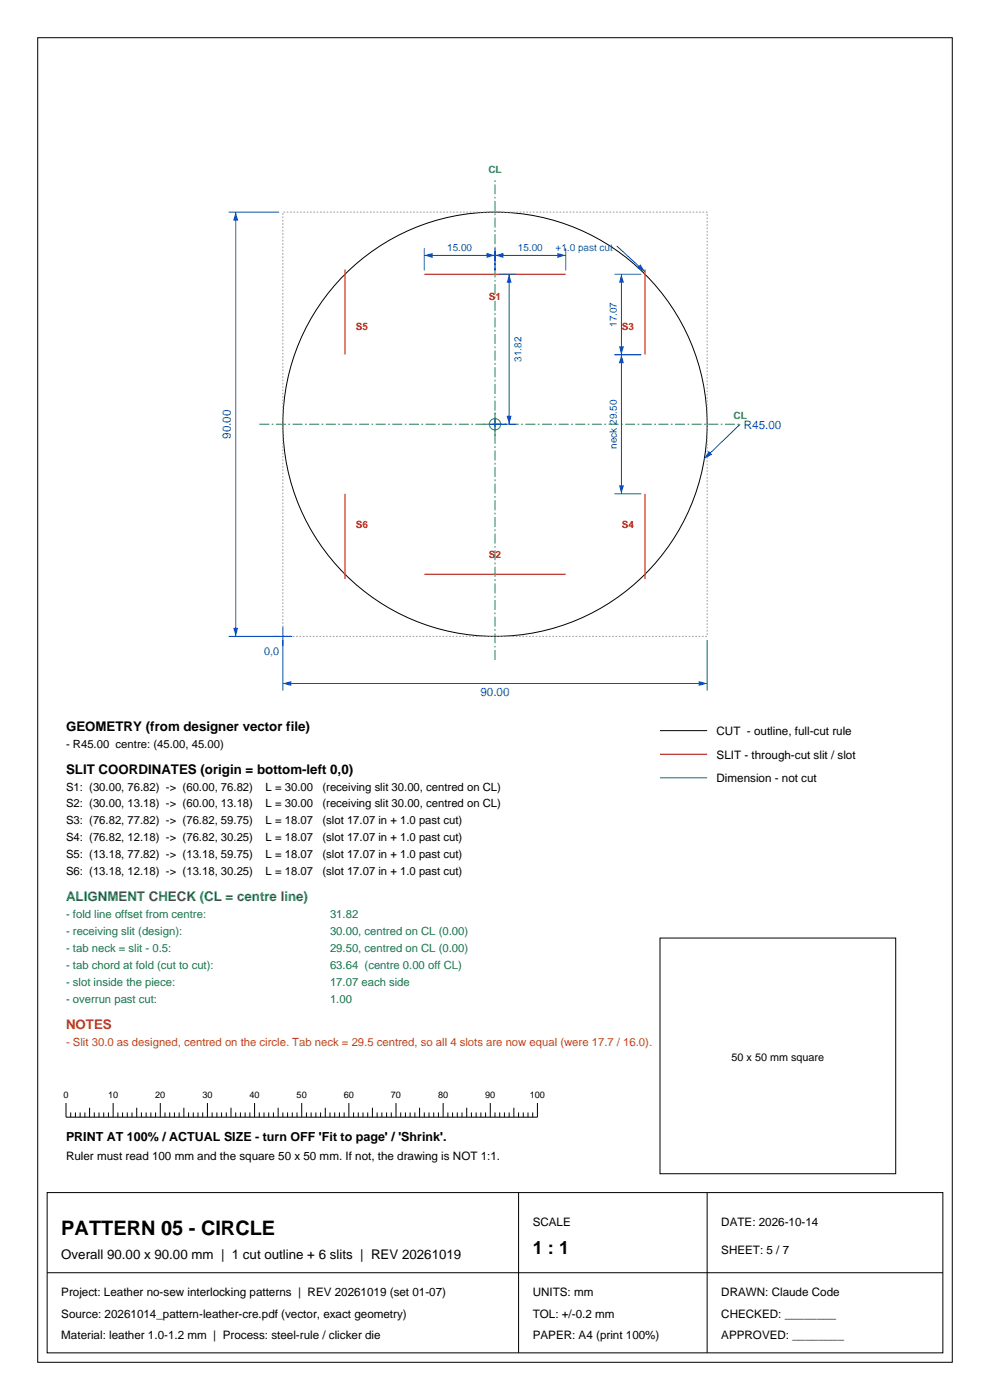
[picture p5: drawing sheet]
<svg xmlns="http://www.w3.org/2000/svg" width="210mm" height="297mm" viewBox="0 0 210 297" stroke-linecap="round" stroke-linejoin="round" font-family="sans-serif">
<defs><g id="words">
<text font-size="4.2" x="13" y="262">PATTERN 05 - CIRCLE</text>
<text font-size="3.9" x="113" y="266">1 : 1</text>
<g font-size="2.8">
<text x="14" y="155">GEOMETRY (from designer vector file)</text>
<text x="14" y="164.1">SLIT COORDINATES (origin = bottom-left 0,0)</text>
<text x="13" y="267">Overall 90.00 x 90.00 mm | 1 cut outline + 6 slits | REV 20261019</text>
</g>
<text font-size="2.8" fill="#1a7347" x="14" y="191.2">ALIGNMENT CHECK (CL = centre line)</text>
<text font-size="2.8" fill="#b34d0d" x="14" y="218.3">NOTES</text>
<text font-size="2.6" x="14" y="242">PRINT AT 100% / ACTUAL SIZE - turn OFF 'Fit to page' / 'Shrink'.</text>
<g font-size="2.5" fill="#0d4dbf">
<text x="49" y="93.1" transform="rotate(-90 49 93.1)">90.00</text>
<text x="157.8" y="91">R45.00</text>
<text x="101.9" y="147.6">90.00</text>
</g>
<g font-size="2.5">
<text x="152" y="156">CUT - outline, full-cut rule</text>
<text x="152" y="161">SLIT - through-cut slit / slot</text>
<text x="152" y="166">Dimension - not cut</text>
<text x="14" y="246">Ruler must read 100 mm and the square 50 x 50 mm. If not, the drawing is NOT 1:1.</text>
<text x="113" y="260">SCALE</text>
<text x="153" y="260">DATE: 2026-10-14</text>
<text x="153" y="266">SHEET: 5 / 7</text>
<text x="13" y="275">Project: Leather no-sew interlocking patterns | REV 20261019 (set 01-07)</text>
<text x="113" y="275">UNITS: mm</text>
<text x="153" y="275">DRAWN: Claude Code</text>
<text x="13" y="279.5">Source: 20261014_pattern-leather-cre.pdf (vector, exact geometry)</text>
<text x="113" y="279.5">TOL: +/-0.2 mm</text>
<text x="153" y="279.5">CHECKED: ________</text>
<text x="13" y="284">Material: leather 1.0-1.2 mm | Process: steel-rule / clicker die</text>
<text x="113" y="284">PAPER: A4 (print 100%)</text>
<text x="153" y="284">APPROVED: ________</text>
</g>
<g font-size="2.4">
<text x="14" y="158.6">- R45.00 centre: (45.00, 45.00)</text>
<text x="14" y="167.7">S1: (30.00, 76.82) -&gt; (60.00, 76.82)</text>
<text x="56.3" y="167.7">L = 30.00</text>
<text x="68.4" y="167.7">(receiving slit 30.00, centred on CL)</text>
<text x="14" y="171.3">S2: (30.00, 13.18) -&gt; (60.00, 13.18)</text>
<text x="56.3" y="171.3">L = 30.00</text>
<text x="68.4" y="171.3">(receiving slit 30.00, centred on CL)</text>
<text x="14" y="174.9">S3: (76.82, 77.82) -&gt; (76.82, 59.75)</text>
<text x="14" y="178.5">S4: (76.82, 12.18) -&gt; (76.82, 30.25)</text>
<text x="56.3" y="174.9">L = 18.07</text>
<text x="56.3" y="178.5">L = 18.07</text>
<text x="68.4" y="174.9">(slot 17.07 in + 1.0 past cut)</text>
<text x="68.4" y="178.5">(slot 17.07 in + 1.0 past cut)</text>
<text x="14" y="182.1">S5: (13.18, 77.82) -&gt; (13.18, 59.75)</text>
<text x="14" y="185.7">S6: (13.18, 12.18) -&gt; (13.18, 30.25)</text>
<text x="56.3" y="182.1">L = 18.07</text>
<text x="56.3" y="185.7">L = 18.07</text>
<text x="68.4" y="182.1">(slot 17.07 in + 1.0 past cut)</text>
<text x="68.4" y="185.7">(slot 17.07 in + 1.0 past cut)</text>
</g>
<g font-size="2.4" fill="#1a7347">
<text x="14" y="194.8">- fold line offset from centre:</text>
<text x="70" y="194.8">31.82</text>
<text x="14" y="198.4">- receiving slit (design):</text>
<text x="14" y="202">- tab neck = slit - 0.5:</text>
<text x="70" y="198.4">30.00, centred on CL (0.00)</text>
<text x="70" y="202">29.50, centred on CL (0.00)</text>
<text x="14" y="205.6">- tab chord at fold (cut to cut):</text>
<text x="14" y="209.2">- slot inside the piece:</text>
<text x="70" y="205.6">63.64 (centre 0.00 off CL)</text>
<text x="70" y="209.2">17.07 each side</text>
<text x="14" y="212.8">- overrun past cut:</text>
<text x="70" y="212.8">1.00</text>
</g>
<text font-size="2.4" fill="#b34d0d" x="14" y="221.9">- Slit 30.0 as designed, centred on the circle. Tab neck = 29.5 centred, so all 4 slots are now equal (were 17.7 / 16.0).</text>
<text font-size="2.3" fill="#0d4dbf" x="56" y="139">0,0</text>
<text font-size="2.3" x="155.2" y="225">50 x 50 mm square</text>
<g font-size="2.1" fill="#1a8c59">
<text x="103.6" y="36.8">CL</text>
<text x="155.6" y="88.8">CL</text>
</g>
<g font-size="2.1" fill="#0d4dbf">
<text x="94.9" y="53.2">15.00</text>
<text x="109.9" y="53.2">15.00</text>
<text x="117.8" y="53.2">+1.0 past cut</text>
<text x="130.8" y="69.4" transform="rotate(-90 130.8 69.4)">17.07</text>
<text x="110.6" y="76.7" transform="rotate(-90 110.6 76.7)">31.82</text>
<text x="130.8" y="95.2" transform="rotate(-90 130.8 95.2)">neck 29.50</text>
</g>
<g font-size="2.1" fill="#e60000">
<text x="103.7" y="63.7">S1</text>
<text x="75.5" y="69.9">S5</text>
<text x="131.9" y="69.9">S3</text>
<text x="75.5" y="112.1">S6</text>
<text x="131.9" y="112.1">S4</text>
<text x="103.7" y="118.3">S2</text>
</g>
<g font-size="1.9">
<text x="13.5" y="233">0</text>
<text x="22.9" y="233">10</text>
<text x="32.9" y="233">20</text>
<text x="42.9" y="233">30</text>
<text x="52.9" y="233">40</text>
<text x="62.9" y="233">50</text>
<text x="72.9" y="233">60</text>
<text x="82.9" y="233">70</text>
<text x="92.9" y="233">80</text>
<text x="102.9" y="233">90</text>
<text x="112.4" y="233">100</text>
</g>
</g></defs>
<g fill="none" stroke="#000" stroke-width=".21">
<path d="M8 8h194v281h-194zM10 253h190v34h-190zM110 253v34M150 253v34M10 270h190"/>
<circle cx="105" cy="90" r="45"/>
</g>
<path d="M73.2 57.2v18M90 58.2h30M136.8 57.2v18M73.2 104.8v18M136.8 104.8v18M90 121.8h30" fill="none" stroke="#e60000" stroke-width=".21"/>
<path d="M60 45h90v90h-90z" fill="none" stroke="#999" stroke-width=".21" stroke-dasharray=".4 .4" stroke-linecap="butt"/>
<path d="M60 135.8v10.7M150 135.8v10.7M60 145h90" fill="none" stroke="#0d4dbf" stroke-width=".21"/>
<g fill="#0d4dbf">
<path d="M60 145l1.8-.5v1z"/>
<path d="M148.2 144.5l1.8 .5-1.8 .5z"/>
</g>
<path d="M48.5 45h10.7M50 45v90M48.5 135h10.7" fill="none" stroke="#0d4dbf" stroke-width=".21"/>
<g fill="#0d4dbf">
<path d="M49.5 133.2h1l-.5 1.8z"/>
<path d="M50 45l.5 1.8h-1z"/>
</g>
<path d="M90 52.7v4.7M90 54.2h15M105 52.7v4.7M58 135h4M60 133v4" fill="none" stroke="#0d4dbf" stroke-width=".21"/>
<path d="M55 90h102M105 140v-102" fill="none" stroke="#1a8c59" stroke-width=".21" stroke-dasharray="2.1 .5 .4 .5" stroke-linecap="butt"/>
<g fill="none" stroke="#1a8c59" stroke-width=".21">
<path d="M102.5 90h5M105 87.5v5"/>
<circle cx="105" cy="90" r="1.2"/>
</g>
<g fill="#0d4dbf">
<path d="M90 54.2l1.8-.6v1.1z"/>
<path d="M103.2 53.6l1.8 .6-1.8 .5z"/>
</g>
<path d="M105 52.7v4.7M105 54.2h15M120 52.7v4.7" fill="none" stroke="#0d4dbf" stroke-width=".21"/>
<g fill="#0d4dbf">
<path d="M105 54.2l1.8-.6v1.1z"/>
<path d="M118.2 53.6l1.8 .6-1.8 .5z"/>
</g>
<path d="M105.8 58.2h3.7M108 58.2v31.8M105.8 90h3.7" fill="none" stroke="#0d4dbf" stroke-width=".21"/>
<g fill="#0d4dbf">
<path d="M107.5 88.2h1l-.5 1.8z"/>
<path d="M108 58.2l.5 1.8h-1z"/>
</g>
<path d="M130.3 75.2h5.7M131.8 75.2v29.6M130.3 104.8h5.7" fill="none" stroke="#0d4dbf" stroke-width=".21"/>
<g fill="#0d4dbf">
<path d="M131.3 103h1.1l-.6 1.8z"/>
<path d="M131.8 75.2l.6 1.9h-1.1z"/>
</g>
<path d="M130.3 58.2h5.7M131.8 58.2v17M130.3 75.2h5.7" fill="none" stroke="#0d4dbf" stroke-width=".21"/>
<g fill="#0d4dbf">
<path d="M131.3 73.5h1.1l-.6 1.7z"/>
<path d="M131.8 58.2l.6 1.8h-1.1z"/>
</g>
<path d="M130.8 52.2l6 5.5" fill="none" stroke="#0d4dbf" stroke-width=".21"/>
<path d="M135.9 56.1l.9 1.6-1.7-.8z" fill="#0d4dbf"/>
<path d="M103.8 90h2.4M105 88.8v2.4M157 90l-7.6 7.3" fill="none" stroke="#0d4dbf" stroke-width=".21"/>
<path d="M150.3 95.7l.8 .7-1.7 .9z" fill="#0d4dbf"/>
<g fill="none" stroke="#000" stroke-width=".21">
<path d="M140 155h10M140 199h50v50h-50zM14 234v3h100v-3M15 236v1M16 236v1M17 236v1M18 236v1M19 235v2M20 236v1M21 236v1M22 236v1M23 236v1"/>
<path d="M24 234v3M25 236v1M26 236v1M27 236v1M28 236v1M29 235v2M30 236v1M31 236v1M32 236v1M33 236v1M34 234v3M35 236v1"/>
<path d="M36 236v1M37 236v1M38 236v1M39 235v2M40 236v1M41 236v1M42 236v1M43 236v1M44 234v3M45 236v1M46 236v1M47 236v1"/>
<path d="M48 236v1M49 235v2M50 236v1M51 236v1M52 236v1M53 236v1M54 234v3M55 236v1M56 236v1M57 236v1M58 236v1M59 235v2"/>
<path d="M60 236v1M61 236v1M62 236v1M63 236v1M64 234v3M65 236v1M66 236v1M67 236v1M68 236v1M69 235v2M70 236v1M71 236v1"/>
<path d="M72 236v1M73 236v1M74 234v3M75 236v1M76 236v1M77 236v1M78 236v1M79 235v2M80 236v1M81 236v1M82 236v1M83 236v1"/>
<path d="M84 234v3M85 236v1M86 236v1M87 236v1M88 236v1M89 235v2M90 236v1M91 236v1M92 236v1M93 236v1M94 234v3M95 236v1"/>
<path d="M96 236v1M97 236v1M98 236v1M99 235v2M100 236v1M101 236v1M102 236v1M103 236v1M104 234v3M105 236v1M106 236v1M107 236v1"/>
<path d="M108 236v1M109 235v2M110 236v1M111 236v1M112 236v1M113 236v1"/>
</g>
<path d="M140 160h10" fill="none" stroke="#e60000" stroke-width=".21"/>
<path d="M140 165h10" fill="none" stroke="#0d4dbf" stroke-width=".21"/>
<use href="#words"/>
</svg>
